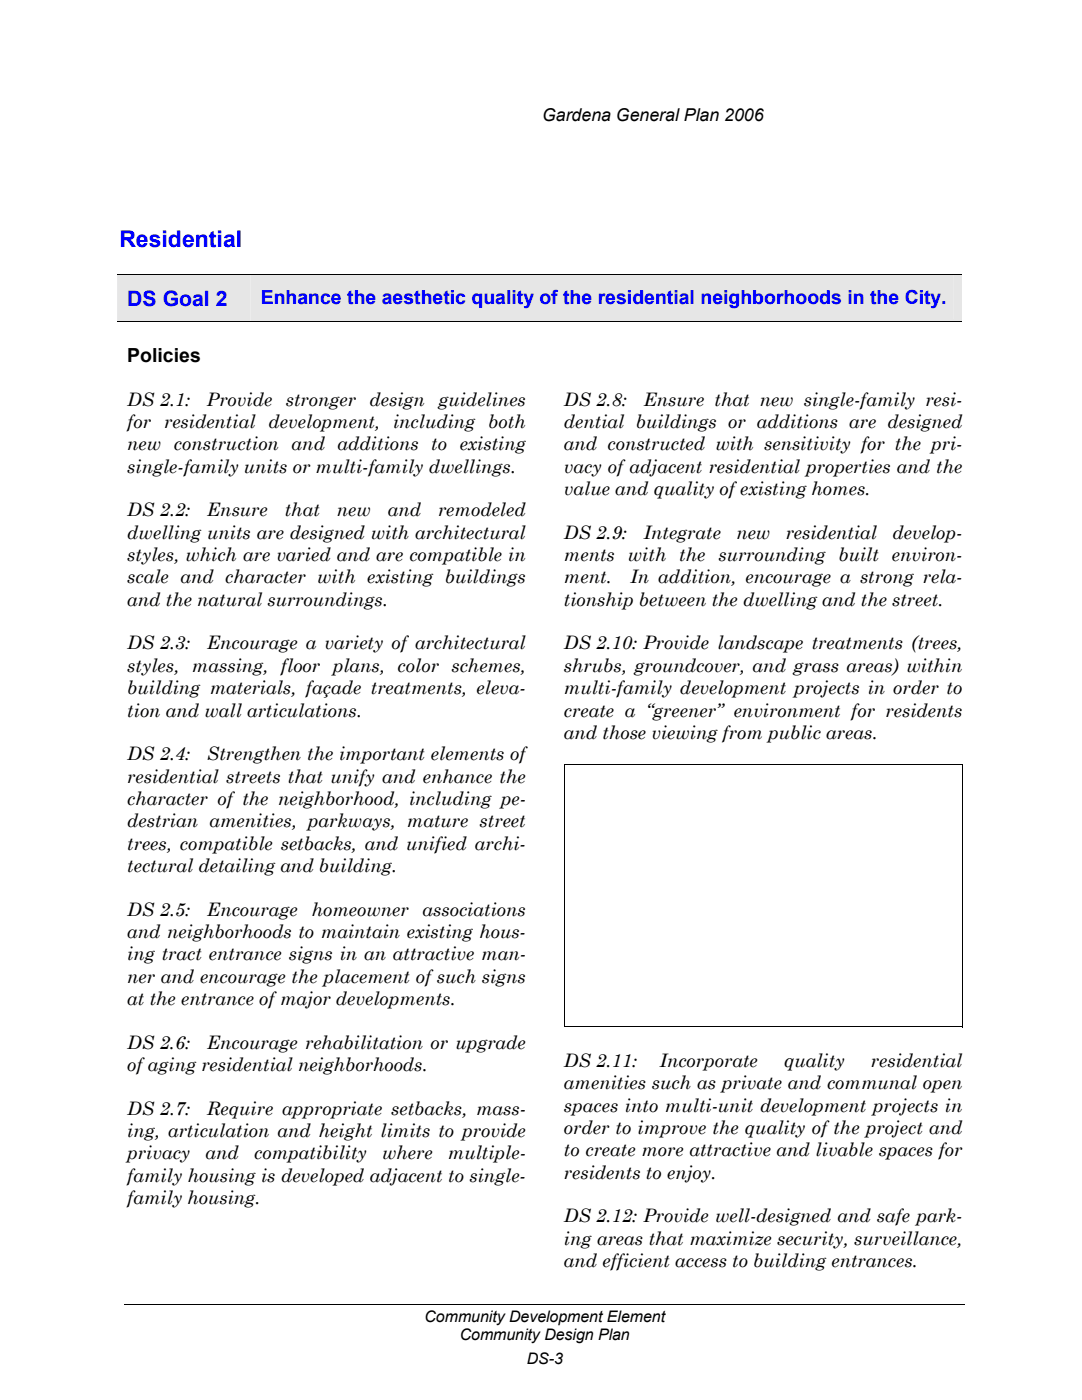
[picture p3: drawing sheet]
<svg xmlns="http://www.w3.org/2000/svg" width="216mm" height="279mm" viewBox="0 0 216 279" stroke-linecap="round" stroke-linejoin="round" font-family="sans-serif">
<defs><g id="words">
<text font-size="4.6" fill="#00f" x="23.8" y="49.3">Residential</text>
<text font-size="4.2" fill="#00f" x="25.4" y="61.1">DS Goal 2</text>
<text font-size="3.9" fill="#00f" x="52" y="60.7">Enhance the aesthetic quality of the residential neighborhoods in the City.</text>
<text font-size="3.9" x="25.4" y="72.2">Policies</text>
<g font-size="3.7">
<text x="25.4" y="80.9">DS 2.1:</text>
<text x="41.3" y="80.9">Provide</text>
<text x="57" y="80.9">stronger</text>
<text x="73.7" y="80.9">design</text>
<text x="87.5" y="80.9">guidelines</text>
<text x="112.5" y="80.9">DS 2.8:</text>
<text x="128.4" y="80.9">Ensure that new single-family resi-</text>
<text x="25.4" y="85.4">for</text>
<text x="25.4" y="89.9">new construction and additions to existing</text>
<text x="32.7" y="85.4">residential</text>
<text x="53.6" y="85.4">development, including both</text>
<text x="112.5" y="85.4">dential buildings or additions are designed</text>
<text x="112.5" y="89.9">and constructed with sensitivity for the pri-</text>
<text x="25.4" y="94.3">single-family units or multi-family dwellings.</text>
<text x="112.5" y="94.3">vacy of adjacent residential properties and the</text>
<text x="112.5" y="98.8">value and quality of existing homes.</text>
<text x="25.4" y="103">DS 2.2:</text>
<text x="25.4" y="107.5">dwelling units are designed with architectural</text>
<text x="41.3" y="103">Ensure</text>
<text x="56.8" y="103">that</text>
<text x="67.2" y="103">new</text>
<text x="77.4" y="103">and</text>
<text x="87.4" y="103">remodeled</text>
<text x="112.5" y="107.5">DS 2.9:</text>
<text x="128.4" y="107.5">Integrate</text>
<text x="146.9" y="107.5">new</text>
<text x="156.8" y="107.5">residential</text>
<text x="178.1" y="107.5">develop-</text>
<text x="25.4" y="112">styles, which are varied and are compatible in</text>
<text x="112.5" y="112">ments with the surrounding built environ-</text>
<text x="25.4" y="116.4">scale and character with existing buildings</text>
<text x="112.5" y="116.4">ment.</text>
<text x="125.7" y="116.4">In addition, encourage a strong rela-</text>
<text x="25.4" y="120.9">and the natural surroundings.</text>
<text x="112.5" y="120.9">tionship between the dwelling and the street.</text>
<text x="25.4" y="129.6">DS 2.3:</text>
<text x="41.3" y="129.6">Encourage a variety of architectural</text>
<text x="112.5" y="129.6">DS 2.10: Provide landscape treatments (trees,</text>
<text x="25.4" y="134.1">styles, massing, floor plans, color schemes,</text>
<text x="112.5" y="134.1">shrubs, groundcover, and grass areas) within</text>
<text x="25.4" y="138.5">building materials, façade treatments, eleva-</text>
<text x="25.4" y="143">tion and wall articulations.</text>
<text x="112.5" y="138.5">multi-family development projects in order to</text>
<text x="112.5" y="143">create a “greener” environment for residents</text>
<text x="112.5" y="147.5">and those viewing from public areas.</text>
<text x="25.4" y="151.7">DS 2.4:</text>
<text x="41.3" y="151.7">Strengthen the important elements of</text>
<text x="25.4" y="156.2">residential streets that unify and enhance the</text>
<text x="25.4" y="160.6">character of the neighborhood, including pe-</text>
<text x="25.4" y="165.1">destrian amenities, parkways, mature street</text>
<text x="25.4" y="169.6">trees, compatible setbacks, and unified archi-</text>
<text x="25.4" y="174">tectural detailing and building.</text>
<text x="25.4" y="182.7">DS 2.5:</text>
<text x="41.3" y="182.7">Encourage</text>
<text x="62.2" y="182.7">homeowner</text>
<text x="84.3" y="182.7">associations</text>
<text x="25.4" y="187.2">and neighborhoods to maintain existing hous-</text>
<text x="25.4" y="191.7">ing tract entrance signs in an attractive man-</text>
<text x="25.4" y="196.1">ner and encourage the placement ofsuch signs</text>
<text x="25.4" y="200.6">at the entrance of major developments.</text>
<text x="25.4" y="209.3">DS 2.6:</text>
<text x="41.3" y="209.3">Encourage rehabilitation or upgrade</text>
<text x="25.4" y="213.8">of aging residential neighborhoods.</text>
<text x="112.5" y="212.9">DS 2.11:</text>
<text x="131.6" y="212.9">Incorporate</text>
<text x="156.5" y="212.9">quality</text>
<text x="173.8" y="212.9">residential</text>
<text x="112.5" y="217.4">amenities such as private and communal open</text>
<text x="112.5" y="221.8">spaces into multi-unit development projects in</text>
<text x="25.4" y="222.5">DS 2.7:</text>
<text x="25.4" y="226.9">ing, articulation and height limits to provide</text>
<text x="41.3" y="222.5">Require appropriate setbacks, mass-</text>
<text x="112.5" y="226.3">order to improve the quality of the project and</text>
<text x="25.4" y="231.4">privacy</text>
<text x="41" y="231.4">and</text>
<text x="50.7" y="231.4">compatibility</text>
<text x="76.2" y="231.4">where</text>
<text x="89.4" y="231.4">multiple-</text>
<text x="112.5" y="230.8">to create more attractive and livable spaces for</text>
<text x="25.4" y="235.9">family housing is developed adjacent to single-</text>
<text x="112.5" y="235.2">residents to enjoy.</text>
<text x="25.4" y="240.3">family housing.</text>
<text x="112.5" y="243.9">DS 2.12: Provide well-designed and safe park-</text>
<text x="112.5" y="248.4">ing areas that maximize security, surveillance,</text>
<text x="112.5" y="252.9">and efficient access to building entrances.</text>
</g>
<text font-size="3.5" x="108.2" y="24.1">Gardena General Plan 2006</text>
<g font-size="3.2">
<text x="84.7" y="263.8">Community Development Element</text>
<text x="91.7" y="267.4">Community Design Plan</text>
<text x="105.1" y="272.1">DS-3</text>
</g>
</g></defs>
<g fill="#e6e6e6">
<path d="M25.4 54.9h22.8v9.2h-22.8z"/>
<path d="M23.4 54.9h26.6v9.2h-26.6z"/>
<path d="M52 54.9h138.2v8.8h-138.2z"/>
<path d="M50 54.9h142v9.2h-142z"/>
</g>
<path d="M23.4 54.8h168.6M23.4 64.2h168.6M112.6 152.6h79.5M112.6 152.7v52.2M192.1 152.7v52.2M112.7 204.9h79.3M24.9 260.4h167.7" fill="none" stroke="#000" stroke-width=".2"/>
<path d="M112.6 152.6l.1 .1zM192 152.6l.1 .1zM112.6 204.9h.1zM192 204.9l.2 .1zM192 204.9h.1zM192.1 204.9l.1 .1z" fill="#000"/>
<use href="#words"/>
</svg>
